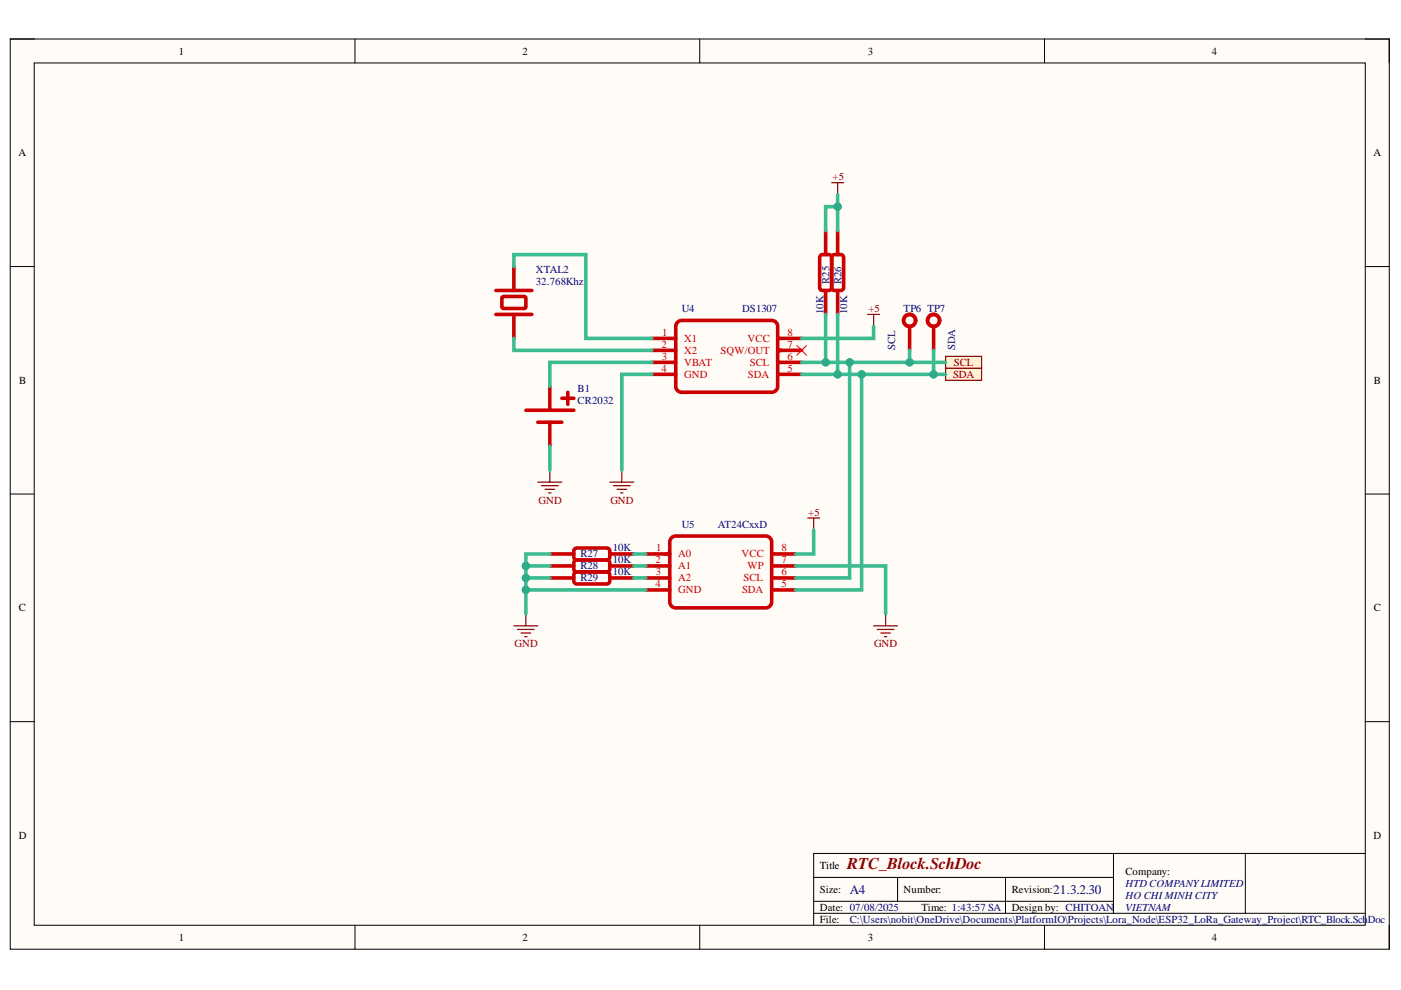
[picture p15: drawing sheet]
<svg xmlns="http://www.w3.org/2000/svg" width="297mm" height="210mm" viewBox="0 0 297 210" stroke-linecap="round" stroke-linejoin="round" font-family="sans-serif">
<defs><g id="words">
<text font-size="3.5" fill="#800000" x="179.6" y="184.3">RTC_Block.SchDoc</text>
<g font-size="2.8" fill="#000080">
<text x="180.2" y="189.5">A4</text>
<text x="223.3" y="189.5">21.3.2.30</text>
</g>
<g font-size="2.3">
<text x="37.9" y="11.6">1</text>
<text x="110.8" y="11.6">2</text>
<text x="184" y="11.6">3</text>
<text x="257" y="11.6">4</text>
<text x="3.9" y="33.1">A</text>
<text x="291.2" y="33.1">A</text>
<text x="4.1" y="81.4">B</text>
<text x="291.3" y="81.4">B</text>
<text x="4" y="129.6">C</text>
<text x="291.3" y="129.6">C</text>
<text x="4" y="177.8">D</text>
<text x="291.2" y="177.8">D</text>
<text x="173.8" y="184.3">Title</text>
<text x="238.6" y="185.5">Company:</text>
<text x="173.8" y="189.3">Size:</text>
<text x="191.6" y="189.3">Number:</text>
<text x="214.5" y="189.3">Revision:</text>
<text x="173.8" y="193.1">Date: 07/08/2025</text>
<text x="173.8" y="195.7">File:</text>
<text x="195.4" y="193.1">Time: 1:43:57 SA</text>
<text x="214.5" y="193.1">Design by: CHITOAN</text>
<text x="37.9" y="199.5">1</text>
<text x="110.8" y="199.5">2</text>
<text x="184" y="199.5">3</text>
<text x="257" y="199.5">4</text>
</g>
<g font-size="2.3" fill="#800000">
<text x="176.5" y="38.2">+5</text>
<text x="184.1" y="66.2">+5</text>
<text x="202.2" y="77.6">SCL</text>
<text x="202.1" y="80.1">SDA</text>
<text x="114.2" y="106.8">GND</text>
<text x="129.4" y="106.8">GND</text>
<text x="171.4" y="109.3">+5</text>
<text x="109.1" y="137.3">GND</text>
<text x="185.3" y="137.3">GND</text>
</g>
<g font-size="2.3" fill="#000080">
<text x="113.6" y="57.8">XTAL2</text>
<text x="113.6" y="60.3">32.768Khz</text>
<text x="175.8" y="60.2" transform="rotate(-90 175.8 60.2)">R25</text>
<text x="178.4" y="60.2" transform="rotate(-90 178.4 60.2)">R26</text>
<text x="144.5" y="66.2">U4</text>
<text x="157.3" y="66.2">DS1307</text>
<text x="174.6" y="66.7" transform="rotate(-90 174.6 66.7)">10K</text>
<text x="179.6" y="66.7" transform="rotate(-90 179.6 66.7)">10K</text>
<text x="191.6" y="66.2">TP6 TP7</text>
<text x="189.8" y="74.3" transform="rotate(-90 189.8 74.3)">SCL</text>
<text x="202.5" y="74.3" transform="rotate(-90 202.5 74.3)">SDA</text>
<text x="122.5" y="83.1">B1</text>
<text x="122.5" y="85.7">CR2032</text>
<text x="144.5" y="111.9">U5</text>
<text x="152.2" y="111.9">AT24CxxD</text>
<text x="123.1" y="118.2">R27</text>
<text x="129.9" y="116.9">10K</text>
<text x="129.9" y="119.5">10K</text>
<text x="123.1" y="120.7">R28</text>
<text x="123.1" y="123.3">R29</text>
<text x="129.9" y="122">10K</text>
<text x="238.6" y="188.1">HTD COMPANYLIMITED</text>
<text x="238.6" y="190.6">HO CHIMINH CITY</text>
<text x="180.2" y="195.7">C:\Users\nobit\OneDrive\Documents\PlatformIO\Projects\Lora_Node\ESP32_LoRa_Gateway_Project\RTC_Block.Sch</text>
<text x="238.6" y="193.1">VIETNAM</text>
<text x="290" y="195.7">Doc</text>
</g>
<g font-size="2.3" fill="#c00">
<text x="140.4" y="71.2">1</text>
<text x="167" y="71.2">8</text>
<text x="140.2" y="73.8">2</text>
<text x="140.3" y="76.3">3</text>
<text x="145.1" y="72.5">X1</text>
<text x="145.1" y="75">X2</text>
<text x="145.1" y="77.6">VBAT</text>
<text x="152.8" y="75">SQW/OUT</text>
<text x="158.5" y="72.5">VCC</text>
<text x="159" y="77.6">SCL</text>
<text x="167" y="76.3">6</text>
<text x="167" y="73.8">7</text>
<text x="140.2" y="78.8">4</text>
<text x="145.1" y="80.1">GND</text>
<text x="158.6" y="80.1">SDA</text>
<text x="167" y="78.8">5</text>
<text x="139" y="119.5">2</text>
<text x="139.1" y="116.9">1</text>
<text x="143.8" y="118.2">A0</text>
<text x="157.2" y="118.2">VCC</text>
<text x="165.7" y="119.5">7</text>
<text x="165.7" y="116.9">8</text>
<text x="139" y="124.5">4</text>
<text x="139.1" y="122">3</text>
<text x="143.8" y="120.7">A1</text>
<text x="143.8" y="123.3">A2</text>
<text x="143.8" y="125.8">GND</text>
<text x="157.3" y="125.8">SDA</text>
<text x="157.7" y="123.3">SCL</text>
<text x="158.5" y="120.7">WP</text>
<text x="165.7" y="124.5">5</text>
<text x="165.7" y="122">6</text>
</g>
</g></defs>
<path d="M2.2 8.3h292.4v193h-292.4z" fill-rule="evenodd" fill="#fffcf8"/>
<path d="M2.2 8.3h292.4v193h-292.4z" fill="none" stroke="#000" stroke-width=".21"/>
<path d="M7.3 13.4h282.2v182.8h-282.2z" fill-rule="evenodd" fill="#fffcf8"/>
<g fill="none" stroke="#000" stroke-width=".21">
<path d="M2.2 8.3h5.1M7.3 13.4h282.2v182.8h-282.2zM75.3 8.3v5M148.4 8.3v5M221.5 8.3v5.1M289.5 8.3h5.1v5.1M2.2 56.5h5.1M289.5 56.5h5.1M2.2 104.8h5.1M289.5 104.8h5.1M2.2 153h5.1M289.5 153h5.1"/>
<path d="M75.3 196.2v5.1M148.4 196.2v5.1M172.5 186h63.6M172.5 193.6h117M172.5 191.1h63.6M190.3 186v5.1M213.2 186v7.6M221.5 196.2v5.1M236.1 180.9v12.7M264 180.9v12.7M289.5 180.9h-117v15.3M294.6 196.2v5.1"/>
</g>
<path d="M109 56.5v5.1M109 66.7v5M116.6 81.9v5.1M116.6 89.5v5.1" fill="none" stroke="#000" stroke-width=".25"/>
<path d="M109 56.5v5.1M105.1 61.6h7.7M105.1 66.7h7.7M106.5 63l.3-.1h4.5l.2 .3-.1 2-.3 .2-4.5-.1-.2-.3zM109 66.7v5M111.5 87h10.2M114 89.5h5.1M116.6 81.9v5.1M116.6 89.5v5.1M119.1 84.4h2.6M120.4 83.2v2.5" fill="none" stroke="#c00" stroke-width=".76"/>
<path d="M138.2 71.7h5.1M138.2 74.3h5.1M138.2 76.8h5.1M138.2 79.4h5.1M164.9 74.3h5.1M164.9 76.8h5.1M164.9 79.4h5.1" fill="none" stroke="#c00" stroke-width=".25"/>
<path d="M164.9 73.8l1.5 .5-1.5 .5z" fill="#f8fcff"/>
<path d="M164.9 73.8l1.5 .5-1.5 .5z" fill="none" stroke="#c00" stroke-width=".21"/>
<path d="M164.9 71.7h5.1" fill="none" stroke="#c00" stroke-width=".25"/>
<path d="M138.2 71.7h5.1M138.2 74.3h5.1M138.2 76.8h5.1M138.2 79.4h5.1M143.5 68.5l.6-.5 .4-.1h19.1a1.27 1.27 0 0 1 1.3 1.3v12.7a1.27 1.27 0 0 1-1.3 1.3h-19.1a1.26 1.26 0 0 1-1.2-1.3v-12.7zM164.9 71.7h5.1M164.9 74.3h5.1M164.9 76.8h5.1M164.9 79.4h5.1" fill="none" stroke="#c00" stroke-width=".76"/>
<path d="M200.5 75.6h7.6v2.5h-7.6z" fill-rule="evenodd" fill="#fff2cc"/>
<path d="M200.5 75.6h7.6v2.5h-7.6z" fill="none" stroke="#800000" stroke-width=".25"/>
<path d="M200.5 78.1h7.6v2.5h-7.6z" fill-rule="evenodd" fill="#fff2cc"/>
<g fill="none" stroke="#800000" stroke-width=".25">
<path d="M176.3 38.7h2.6M177.6 38.7v2.6M184 66.7h2.5M185.2 66.7v2.5M200.5 78.1h7.6v2.5h-7.6zM116.6 99.7v2.5M131.8 99.7v2.5M114 102.2h5.1M114.8 103h3.6M115.6 103.7h2M116.3 104.5h.5M129.3 102.2h5.1"/>
<path d="M130.1 103h3.5M130.8 103.7h2.1M131.6 104.5h.5"/>
</g>
<path d="M175.1 48.9v5.1M177.6 48.9v5.1M175.1 61.6v5.1M177.6 61.6v5.1M136.9 117.5h5.1" fill="none" stroke="#c00" stroke-width=".25"/>
<path d="M174 54.2l.4-.2h1.3a.64 .64 0 0 1 .6 .6v6.4a.63 .63 0 0 1-.6 .6h-1.3a.63 .63 0 0 1-.6-.6v-6.4zM175.1 48.9v5.1M176.5 54.2l.5-.2h1.2a.64 .64 0 0 1 .7 .6v6.4a.63 .63 0 0 1-.7 .6h-1.2a.63 .63 0 0 1-.7-.6v-6.4zM177.6 48.9v5.1M175.1 61.6v5.1M177.6 61.6v5.1" fill="none" stroke="#c00" stroke-width=".76"/>
<path d="M169 73.3l2 2M171 73.3l-2 2" fill="none" stroke="#f00" stroke-width=".21"/>
<path d="M140.5 117.5l1.5-.5v1z" fill="#f8fcff"/>
<path d="M140.5 117.5l1.5-.5v1z" fill="none" stroke="#c00" stroke-width=".21"/>
<g fill="none" stroke="#c00" stroke-width=".25">
<path d="M116.6 120h5.1M116.6 117.5h5.1M129.3 120h5.1M129.3 117.5h5.1M136.9 120h5.1M163.6 120h5.1M163.6 117.5h5.1M116.6 122.5h5.1M129.3 122.5h5.1M136.9 122.5h5.1M136.9 125.1h5.1M163.6 122.5h5.1"/>
<path d="M163.6 125.1h5.1"/>
</g>
<g fill="none" stroke="#c00" stroke-width=".76">
<path d="M116.6 117.5h5.1M116.6 120h5.1M121.8 116.4l.5-.2h6.4a.63 .63 0 0 1 .6 .6v1.3a.63 .63 0 0 1-.6 .6h-6.4a.63 .63 0 0 1-.6-.6v-1.3zM121.8 118.9l.5-.2h6.4a.63 .63 0 0 1 .6 .7v1.2a.63 .63 0 0 1-.6 .7h-6.4a.63 .63 0 0 1-.6-.7v-1.2zM129.3 117.5h5.1M129.3 120h5.1M136.9 117.5h5.1M136.9 120h5.1M142.2 114.2l.7-.5h.4h19a1.27 1.27 0 0 1 1.3 1.2v12.7a1.27 1.27 0 0 1-1.3 1.3h-19a1.27 1.27 0 0 1-1.3-1.3v-12.7zM163.6 117.5h5.1M163.6 120h5.1M116.6 122.5h5.1"/>
<path d="M121.8 121.5l.5-.2h6.4a.63 .63 0 0 1 .6 .6v1.3a.63 .63 0 0 1-.6 .6h-6.4a.63 .63 0 0 1-.6-.6v-1.3zM129.3 122.5h5.1M136.9 122.5h5.1M136.9 125.1h5.1M163.6 122.5h5.1M163.6 125.1h5.1"/>
</g>
<path d="M171.2 109.8h2.6M172.5 109.8v2.6M109 132.7h5M109.7 133.5h3.6M110.5 134.2h2M111.2 135h.5M111.5 130.2v2.5M185.2 132.7h5.1M186 133.5h3.5M186.8 134.2h2M187.5 135h.5M187.8 130.2v2.5" fill="none" stroke="#800000" stroke-width=".25"/>
<path d="M109 56.5v-2.5h15.2v17.7h14M109 71.7v2.6h29.2M138.2 76.8h-21.6v5.1M138.2 79.4h-6.4v20.3M175.1 66.7v10.1M185.2 69.2v2.5h-15.2M116.6 94.6v5.1" fill="none" stroke="#3dbc91" stroke-width=".76"/>
<circle cx="175.1" cy="76.8" r=".76" fill="#29a889"/>
<circle cx="175.1" cy="76.8" r=".76" fill="none" stroke="#29a889" stroke-width=".21"/>
<path d="M177.6 66.7v12.7" fill="none" stroke="#3dbc91" stroke-width=".76"/>
<circle cx="177.6" cy="79.4" r=".76" fill="#29a889"/>
<circle cx="177.6" cy="79.4" r=".76" fill="none" stroke="#29a889" stroke-width=".21"/>
<path d="M177.6 43.8h-2.5v5.1" fill="none" stroke="#3dbc91" stroke-width=".76"/>
<circle cx="177.6" cy="43.8" r=".76" fill="#29a889"/>
<circle cx="177.6" cy="43.8" r=".76" fill="none" stroke="#29a889" stroke-width=".21"/>
<path d="M180.1 76.8v45.7h-11.4M172.5 112.4v5.1h-3.8" fill="none" stroke="#3dbc91" stroke-width=".76"/>
<circle cx="180.1" cy="76.8" r=".76" fill="#29a889"/>
<circle cx="180.1" cy="76.8" r=".76" fill="none" stroke="#29a889" stroke-width=".21"/>
<path d="M182.7 79.4v45.7h-14" fill="none" stroke="#3dbc91" stroke-width=".76"/>
<circle cx="182.7" cy="79.4" r=".76" fill="#29a889"/>
<circle cx="182.7" cy="79.4" r=".76" fill="none" stroke="#29a889" stroke-width=".21"/>
<path d="M111.5 120h5.1M134.4 120h2.5M134.4 117.5h2.5M168.7 120h19.1v10.2M134.4 122.5h2.5" fill="none" stroke="#3dbc91" stroke-width=".76"/>
<circle cx="111.5" cy="120" r=".76" fill="#29a889"/>
<circle cx="111.5" cy="120" r=".76" fill="none" stroke="#29a889" stroke-width=".21"/>
<path d="M111.5 122.5h5.1" fill="none" stroke="#3dbc91" stroke-width=".76"/>
<circle cx="111.5" cy="122.5" r=".76" fill="#29a889"/>
<circle cx="111.5" cy="122.5" r=".76" fill="none" stroke="#29a889" stroke-width=".21"/>
<path d="M116.6 117.5h-5.1v12.7" fill="none" stroke="#3dbc91" stroke-width=".76"/>
<circle cx="111.5" cy="125.1" r=".76" fill="#29a889"/>
<circle cx="111.5" cy="125.1" r=".76" fill="none" stroke="#29a889" stroke-width=".21"/>
<circle cx="111.5" cy="122.5" r=".76" fill="#29a889"/>
<circle cx="111.5" cy="122.5" r=".76" fill="none" stroke="#29a889" stroke-width=".21"/>
<circle cx="111.5" cy="120" r=".76" fill="#29a889"/>
<circle cx="111.5" cy="120" r=".76" fill="none" stroke="#29a889" stroke-width=".21"/>
<path d="M177.6 41.3v7.6" fill="none" stroke="#3dbc91" stroke-width=".76"/>
<circle cx="177.6" cy="43.8" r=".76" fill="#29a889"/>
<circle cx="177.6" cy="43.8" r=".76" fill="none" stroke="#29a889" stroke-width=".21"/>
<path d="M111.5 125.1h25.4" fill="none" stroke="#3dbc91" stroke-width=".76"/>
<circle cx="111.5" cy="125.1" r=".76" fill="#29a889"/>
<circle cx="111.5" cy="125.1" r=".76" fill="none" stroke="#29a889" stroke-width=".21"/>
<path d="M170 76.8h30.5" fill="none" stroke="#3dbc91" stroke-width=".76"/>
<circle cx="175.1" cy="76.8" r=".76" fill="#29a889"/>
<circle cx="175.1" cy="76.8" r=".76" fill="none" stroke="#29a889" stroke-width=".21"/>
<circle cx="180.1" cy="76.8" r=".76" fill="#29a889"/>
<circle cx="180.1" cy="76.8" r=".76" fill="none" stroke="#29a889" stroke-width=".21"/>
<circle cx="192.9" cy="76.8" r=".76" fill="#29a889"/>
<circle cx="192.9" cy="76.8" r=".76" fill="none" stroke="#29a889" stroke-width=".21"/>
<path d="M170 79.4h30.5" fill="none" stroke="#3dbc91" stroke-width=".76"/>
<circle cx="177.6" cy="79.4" r=".76" fill="#29a889"/>
<circle cx="177.6" cy="79.4" r=".76" fill="none" stroke="#29a889" stroke-width=".21"/>
<circle cx="182.7" cy="79.4" r=".76" fill="#29a889"/>
<circle cx="182.7" cy="79.4" r=".76" fill="none" stroke="#29a889" stroke-width=".21"/>
<circle cx="197.9" cy="79.4" r=".76" fill="#29a889"/>
<circle cx="197.9" cy="79.4" r=".76" fill="none" stroke="#29a889" stroke-width=".21"/>
<path d="M192.9 69.2v5.1M197.9 69.2v5.1" fill="none" stroke="#000" stroke-width=".25"/>
<g fill="none" stroke="#c00" stroke-width=".76">
<path d="M192.9 69.2v5.1M197.9 69.2v5.1"/>
<circle cx="192.8" cy="67.9" r="1.27"/>
<circle cx="192.9" cy="67.9" r="1.27"/>
<circle cx="197.9" cy="67.9" r="1.27"/>
</g>
<path d="M192.9 74.3v2.5" fill="none" stroke="#3dbc91" stroke-width=".76"/>
<circle cx="192.9" cy="76.8" r=".76" fill="#29a889"/>
<circle cx="192.9" cy="76.8" r=".76" fill="none" stroke="#29a889" stroke-width=".21"/>
<path d="M197.9 74.3v5.1" fill="none" stroke="#3dbc91" stroke-width=".76"/>
<circle cx="197.9" cy="79.4" r=".76" fill="#29a889"/>
<circle cx="197.9" cy="79.4" r=".76" fill="none" stroke="#29a889" stroke-width=".21"/>
<use href="#words"/>
</svg>
